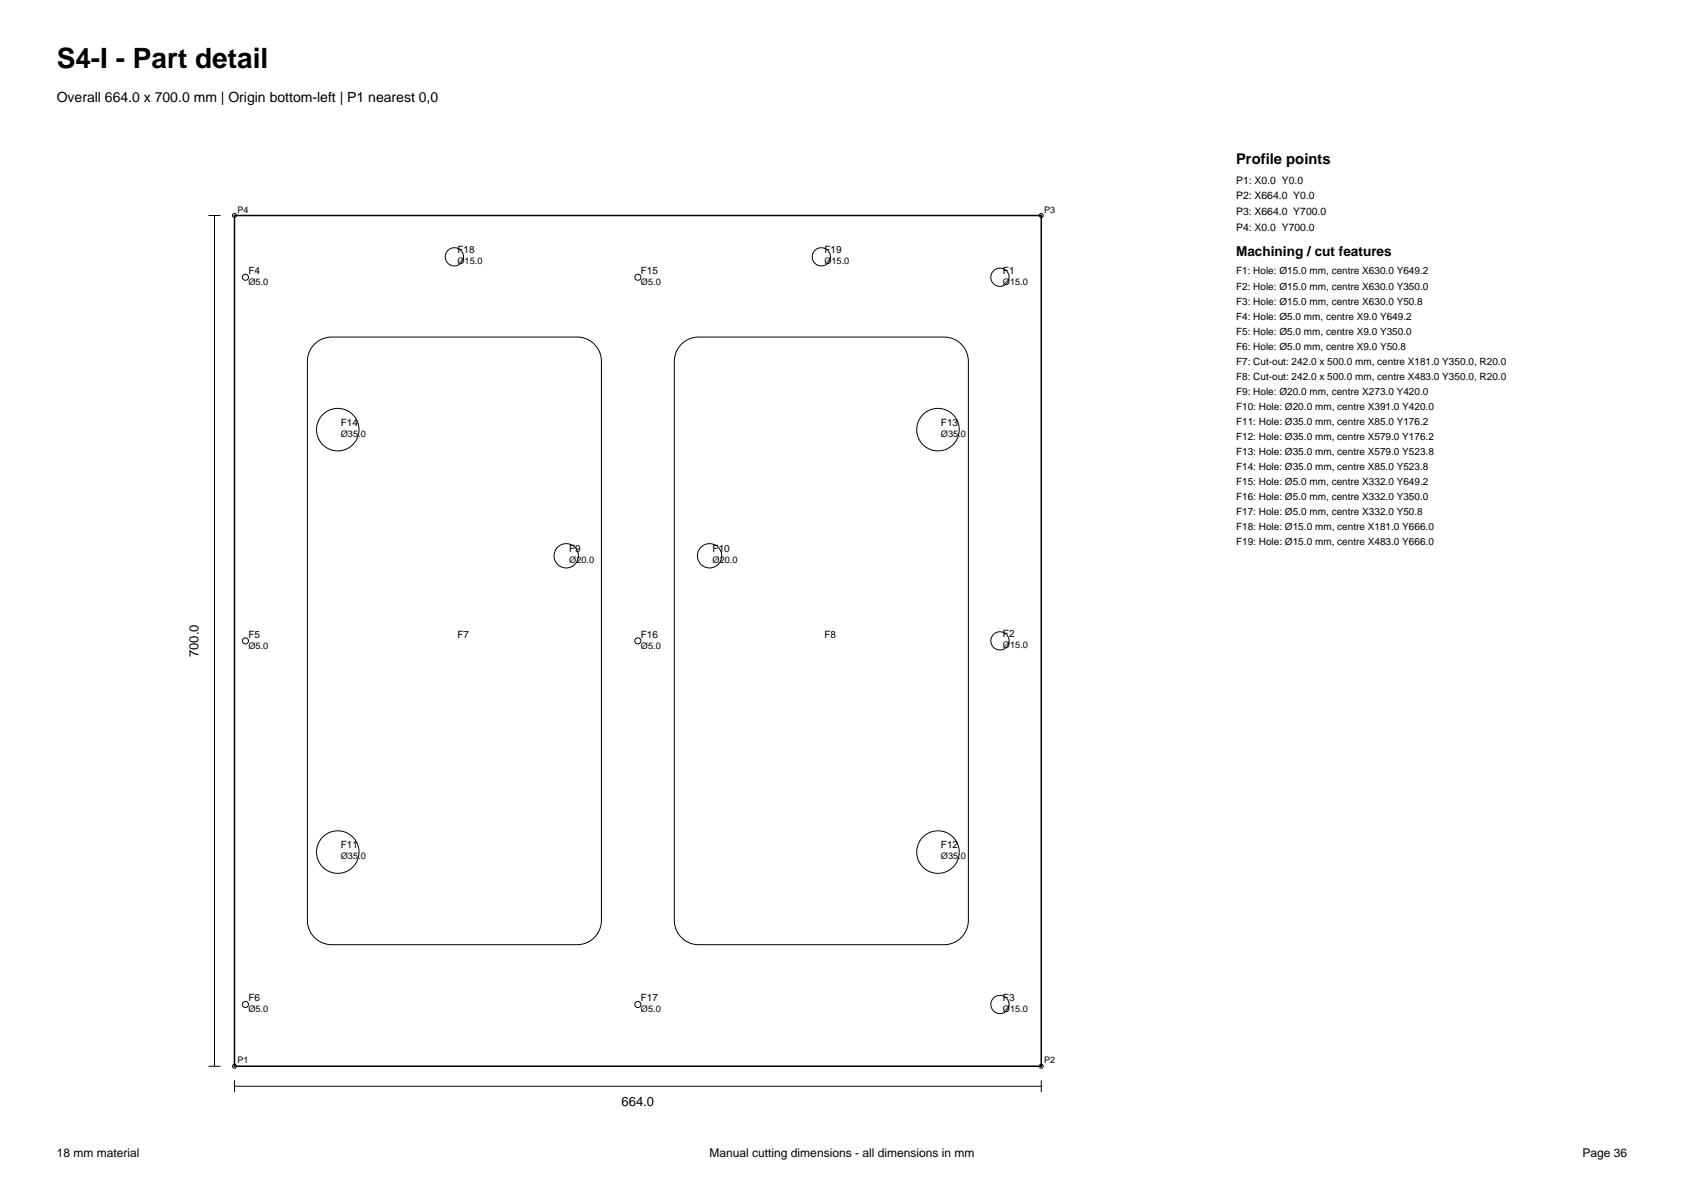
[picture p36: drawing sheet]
<svg xmlns="http://www.w3.org/2000/svg" width="297mm" height="210mm" viewBox="0 0 297 210" stroke-linecap="round" stroke-linejoin="round" font-family="sans-serif">
<defs><g id="words">
<text font-size="4.9" x="10" y="12">S4-I - Part detail</text>
<text font-size="2.6" x="218" y="29">Profile points</text>
<text font-size="2.5" x="10" y="18">Overall 664.0 x 700.0 mm | Origin bottom-left | P1 nearest 0,0</text>
<text font-size="2.4" x="218" y="45.2">Machining / cut features</text>
<g font-size="2.3">
<text x="35" y="115.9" transform="rotate(-90 35 115.9)">700.0</text>
<text x="109.6" y="195.1">664.0</text>
</g>
<g font-size="2.1">
<text x="10" y="204">18 mm material</text>
<text x="125.2" y="204">Manual cutting dimensions - all dimensions in mm</text>
<text x="279.1" y="204">Page 36</text>
</g>
<g font-size="1.8">
<text x="218" y="32.4">P1: X0.0 Y0.0</text>
<text x="218" y="35.1">P2: X664.0 Y0.0</text>
<text x="218" y="37.9">P3: X664.0 Y700.0</text>
<text x="218" y="40.7">P4: X0.0 Y700.0</text>
<text x="80.7" y="44.7">F18</text>
<text x="145.4" y="44.7">F19</text>
<text x="43.8" y="48.3">F4</text>
<text x="113" y="48.3">F15</text>
<text x="176.9" y="48.3">F1</text>
<text x="218" y="48.4">F1: Hole: Ø15.0 mm, centre X630.0 Y649.2</text>
<text x="218" y="51.1">F2: Hole: Ø15.0 mm, centre X630.0 Y350.0</text>
<text x="218" y="53.7">F3: Hole: Ø15.0 mm, centre X630.0 Y50.8</text>
<text x="218" y="56.3">F4: Hole: Ø5.0 mm, centre X9.0 Y649.2</text>
<text x="218" y="59">F5: Hole: Ø5.0 mm, centre X9.0 Y350.0</text>
<text x="218" y="61.6">F6: Hole: Ø5.0 mm, centre X9.0 Y50.8</text>
<text x="218" y="64.3">F7: Cut-out: 242.0 x 500.0 mm, centre X181.0 Y350.0, R20.0</text>
<text x="218" y="66.9">F8: Cut-out: 242.0 x 500.0 mm, centre X483.0 Y350.0, R20.0</text>
<text x="218" y="69.6">F9: Hole: Ø20.0 mm, centre X273.0 Y420.0</text>
<text x="60.1" y="75.1">F14</text>
<text x="166" y="75.1">F13</text>
<text x="218" y="72.3">F10: Hole: Ø20.0 mm, centre X391.0 Y420.0</text>
<text x="218" y="74.9">F11: Hole: Ø35.0 mm, centre X85.0 Y176.2</text>
<text x="218" y="77.6">F12: Hole: Ø35.0 mm, centre X579.0 Y176.2</text>
<text x="218" y="80.2">F13: Hole: Ø35.0 mm, centre X579.0 Y523.8</text>
<text x="218" y="82.8">F14: Hole: Ø35.0 mm, centre X85.0 Y523.8</text>
<text x="218" y="85.5">F15: Hole: Ø5.0 mm, centre X332.0 Y649.2</text>
<text x="218" y="88.1">F16: Hole: Ø5.0 mm, centre X332.0 Y350.0</text>
<text x="218" y="90.8">F17: Hole: Ø5.0 mm, centre X332.0 Y50.8</text>
<text x="218" y="93.4">F18: Hole: Ø15.0 mm, centre X181.0 Y666.0</text>
<text x="100.4" y="97.4">F9</text>
<text x="125.7" y="97.4">F10</text>
<text x="218" y="96.1">F19: Hole: Ø15.0 mm, centre X483.0 Y666.0</text>
<text x="43.8" y="112.5">F5</text>
<text x="80.7" y="112.5">F7</text>
<text x="113" y="112.4">F16</text>
<text x="145.4" y="112.5">F8</text>
<text x="176.9" y="112.4">F2</text>
<text x="60.1" y="149.6">F11</text>
<text x="166" y="149.6">F12</text>
<text x="43.8" y="176.6">F6</text>
<text x="113" y="176.6">F17</text>
<text x="176.9" y="176.6">F3</text>
</g>
<g font-size="1.6">
<text x="41.9" y="37.5">P4</text>
<text x="184.2" y="37.5">P3</text>
<text x="80.7" y="46.6">Ø15.0</text>
<text x="145.4" y="46.6">Ø15.0</text>
<text x="43.8" y="50.3">Ø5.0</text>
<text x="113" y="50.3">Ø5.0</text>
<text x="176.9" y="50.2">Ø15.0</text>
<text x="60.1" y="77">Ø35.0</text>
<text x="166" y="77">Ø35.0</text>
<text x="100.4" y="99.3">Ø20.0</text>
<text x="125.7" y="99.3">Ø20.0</text>
<text x="43.8" y="114.4">Ø5.0</text>
<text x="113" y="114.4">Ø5.0</text>
<text x="176.9" y="114.3">Ø15.0</text>
<text x="60.1" y="151.5">Ø35.0</text>
<text x="166" y="151.5">Ø35.0</text>
<text x="43.8" y="178.5">Ø5.0</text>
<text x="113" y="178.5">Ø5.0</text>
<text x="176.9" y="178.5">Ø15.0</text>
<text x="41.9" y="187.5">P1</text>
<text x="184.2" y="187.5">P2</text>
</g>
</g></defs>
<path d="M41.4 38h142.2v150h-142.2z" fill="none" stroke="#000" stroke-width=".26"/>
<g fill="none" stroke="#000" stroke-width=".18">
<path d="M36.8 38h2.1M37.8 38v150M55.5 60.7a4.3 4.3 0 0 1 3-1.3h43.3a4.3 4.3 0 0 1 4.3 4.3v98.6a4.3 4.3 0 0 1-4.3 4.3h-43.3a4.3 4.3 0 0 1-4.3-4.3v-98.6a4.3 4.3 0 0 1 1.3-3zM120.2 60.7a4.3 4.3 0 0 1 3-1.3h43.3a4.3 4.3 0 0 1 4.3 4.3v98.6a4.3 4.3 0 0 1-4.3 4.3h-43.3a4.3 4.3 0 0 1-4.3-4.3v-98.6a4.3 4.3 0 0 1 1.3-3zM36.8 188h2.1M41.4 191.5h142.2M41.4 190.5v2.1M183.6 190.5v2.1"/>
<circle cx="41.4" cy="38" r=".35"/>
<circle cx="183.6" cy="38" r=".35"/>
<circle cx="43.3" cy="48.9" r=".54"/>
<circle cx="80.1" cy="45.3" r="1.61"/>
<circle cx="112.5" cy="48.9" r=".54"/>
<circle cx="144.9" cy="45.3" r="1.61"/>
<circle cx="176.4" cy="48.9" r="1.61"/>
<circle cx="59.6" cy="75.8" r="3.8"/>
<circle cx="165.4" cy="75.8" r="3.8"/>
<circle cx="99.9" cy="98" r="2.14"/>
<circle cx="125.1" cy="98" r="2.14"/>
<circle cx="43.3" cy="113" r=".54"/>
<circle cx="112.5" cy="113" r=".54"/>
<circle cx="176.4" cy="113" r="1.61"/>
<circle cx="59.6" cy="150.2" r="3.7"/>
<circle cx="165.4" cy="150.2" r="3.7"/>
<circle cx="43.3" cy="177.1" r=".54"/>
<circle cx="112.5" cy="177.1" r=".54"/>
<circle cx="176.4" cy="177.1" r="1.61"/>
<circle cx="41.4" cy="188" r=".35"/>
<circle cx="183.6" cy="188" r=".35"/>
</g>
<use href="#words"/>
</svg>
